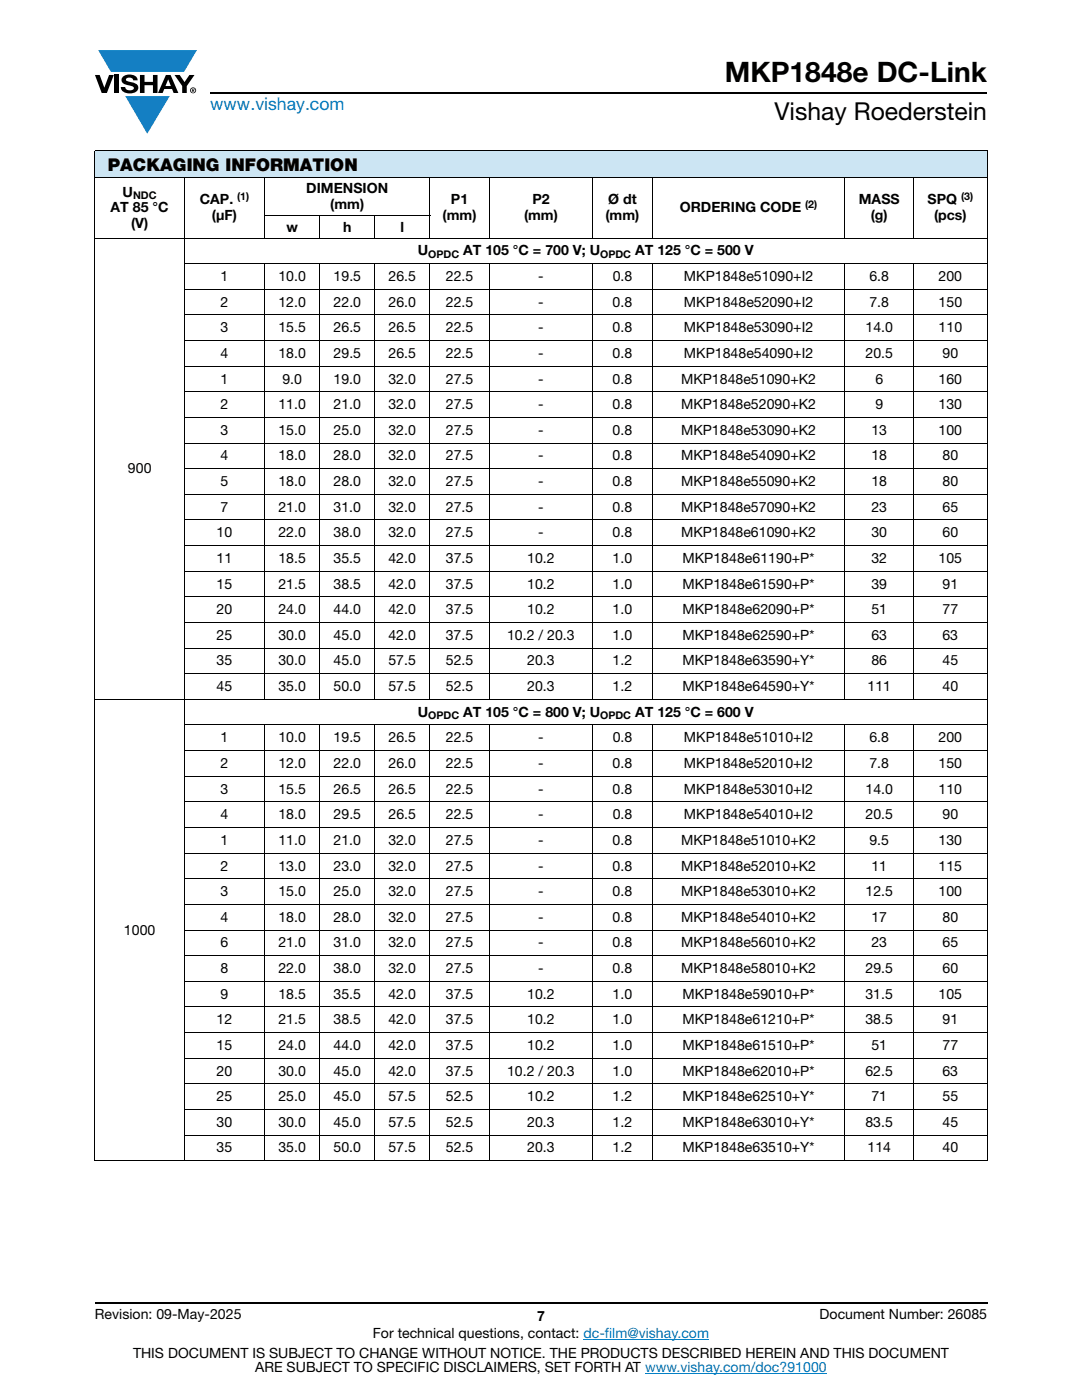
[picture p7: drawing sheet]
<svg xmlns="http://www.w3.org/2000/svg" width="216mm" height="279mm" viewBox="0 0 216 279" stroke-linecap="round" stroke-linejoin="round" font-family="sans-serif">
<defs><g id="words">
<text font-size="5.6" x="144.6" y="16.4">MKP1848e DC-Link</text>
<text font-size="4.9" x="154.5" y="24">Vishay Roederstein</text>
<text font-size="3.5" fill="#007ec4" x="42" y="21.9">www.vishay.com</text>
<text font-size="3.5" x="21.5" y="34.1">PACKAGING INFORMATION</text>
<g font-size="2.8">
<text x="24.5" y="39.2">U</text>
<text x="39.9" y="40.8">CAP.</text>
<text x="61.1" y="38.6">DIMENSION</text>
<text x="65.9" y="41.8">(mm)</text>
<text x="90" y="40.8">P1</text>
<text x="106.2" y="40.8">P2</text>
<text x="121.3" y="40.8">Ø dt</text>
<text x="171.4" y="40.8">MASS</text>
<text x="185.1" y="40.8">SPQ</text>
<text x="22.1" y="42.4">AT 85 °C</text>
<text x="26.1" y="45.6">(V)</text>
<text x="42.3" y="44">(μF)</text>
<text x="57.2" y="46.2">w</text>
<text x="68.5" y="46.2">h</text>
<text x="79.9" y="46.2">l</text>
<text x="88.3" y="44">(mm)</text>
<text x="104.6" y="44">(mm)</text>
<text x="120.8" y="44">(mm)</text>
<text x="135.6" y="42.4">ORDERING CODE</text>
<text x="173.8" y="44">(g)</text>
<text x="186.4" y="44">(pcs)</text>
<text x="83.4" y="51">U</text>
<text x="92.4" y="51">AT 105 °C = 700 V; U</text>
<text x="126.7" y="51">AT 125 °C = 500 V</text>
<text x="44" y="56.1">1</text>
<text x="55.6" y="56.1">10.0</text>
<text x="66.6" y="56.1">19.5</text>
<text x="77.5" y="56.1">26.5</text>
<text x="89" y="56.1">22.5</text>
<text x="107.4" y="56.1">-</text>
<text x="122.3" y="56.1">0.8</text>
<text x="136.5" y="56.1">MKP1848e51090+I2</text>
<text x="173.5" y="56.1">6.8</text>
<text x="187.3" y="56.1">200</text>
<text x="44" y="61.2">2</text>
<text x="55.6" y="61.2">12.0</text>
<text x="66.6" y="61.2">22.0</text>
<text x="77.5" y="61.2">26.0</text>
<text x="89" y="61.2">22.5</text>
<text x="107.4" y="61.2">-</text>
<text x="122.2" y="61.2">0.8</text>
<text x="136.5" y="61.2">MKP1848e52090+I2</text>
<text x="173.5" y="61.2">7.8</text>
<text x="187.3" y="61.2">150</text>
<text x="44" y="66.3">3</text>
<text x="44" y="71.4">4</text>
<text x="55.6" y="66.3">15.5</text>
<text x="55.6" y="71.4">18.0</text>
<text x="66.6" y="66.3">26.5</text>
<text x="66.6" y="71.4">29.5</text>
<text x="77.5" y="66.3">26.5</text>
<text x="77.5" y="71.4">26.5</text>
<text x="89" y="66.3">22.5</text>
<text x="89" y="71.4">22.5</text>
<text x="107.4" y="66.3">-</text>
<text x="107.4" y="71.4">-</text>
<text x="122.2" y="66.3">0.8</text>
<text x="122.2" y="71.4">0.8</text>
<text x="136.5" y="66.3">MKP1848e53090+I2</text>
<text x="136.5" y="71.4">MKP1848e54090+I2</text>
<text x="172.7" y="66.3">14.0</text>
<text x="172.7" y="71.4">20.5</text>
<text x="187.3" y="66.3">110</text>
<text x="188.1" y="71.4">90</text>
<text x="44" y="76.5">1</text>
<text x="56.3" y="76.5">9.0</text>
<text x="66.5" y="76.5">19.0</text>
<text x="77.5" y="76.5">32.0</text>
<text x="89" y="76.5">27.5</text>
<text x="107.4" y="76.5">-</text>
<text x="122.2" y="76.5">0.8</text>
<text x="135.9" y="76.5">MKP1848e51090+K2</text>
<text x="174.7" y="76.5">6</text>
<text x="187.3" y="76.5">160</text>
<text x="44" y="81.7">2</text>
<text x="55.6" y="81.7">11.0</text>
<text x="66.5" y="81.7">21.0</text>
<text x="77.5" y="81.7">32.0</text>
<text x="89" y="81.7">27.5</text>
<text x="107.4" y="81.7">-</text>
<text x="122.2" y="81.7">0.8</text>
<text x="135.9" y="81.7">MKP1848e52090+K2</text>
<text x="174.7" y="81.7">9</text>
<text x="187.3" y="81.7">130</text>
<text x="44" y="86.8">3</text>
<text x="55.6" y="86.8">15.0</text>
<text x="66.5" y="86.8">25.0</text>
<text x="77.5" y="86.8">32.0</text>
<text x="89" y="86.8">27.5</text>
<text x="107.4" y="86.8">-</text>
<text x="122.2" y="86.8">0.8</text>
<text x="135.9" y="86.8">MKP1848e53090+K2</text>
<text x="173.9" y="86.8">13</text>
<text x="187.3" y="86.8">100</text>
<text x="25.5" y="94.4">900</text>
<text x="44" y="91.9">4</text>
<text x="55.6" y="91.9">18.0</text>
<text x="66.5" y="91.9">28.0</text>
<text x="77.5" y="91.9">32.0</text>
<text x="89" y="91.9">27.5</text>
<text x="107.4" y="91.9">-</text>
<text x="122.2" y="91.9">0.8</text>
<text x="135.9" y="91.9">MKP1848e54090+K2</text>
<text x="173.9" y="91.9">18</text>
<text x="188.1" y="91.9">80</text>
<text x="44" y="97">5</text>
<text x="55.6" y="97">18.0</text>
<text x="66.5" y="97">28.0</text>
<text x="77.5" y="97">32.0</text>
<text x="89" y="97">27.5</text>
<text x="107.4" y="97">-</text>
<text x="122.2" y="97">0.8</text>
<text x="135.9" y="97">MKP1848e55090+K2</text>
<text x="173.9" y="97">18</text>
<text x="188.1" y="97">80</text>
<text x="43.2" y="107.2">10</text>
<text x="44" y="102.1">7</text>
<text x="55.6" y="102.1">21.0</text>
<text x="55.6" y="107.2">22.0</text>
<text x="66.5" y="102.1">31.0</text>
<text x="66.5" y="107.2">38.0</text>
<text x="77.5" y="102.1">32.0</text>
<text x="77.5" y="107.2">32.0</text>
<text x="89" y="102.1">27.5</text>
<text x="89" y="107.2">27.5</text>
<text x="107.4" y="102.1">-</text>
<text x="107.4" y="107.2">-</text>
<text x="122.2" y="102.1">0.8</text>
<text x="122.2" y="107.2">0.8</text>
<text x="135.9" y="102.1">MKP1848e57090+K2</text>
<text x="135.9" y="107.2">MKP1848e61090+K2</text>
<text x="173.9" y="102.1">23</text>
<text x="173.9" y="107.2">30</text>
<text x="188.1" y="102.1">65</text>
<text x="188.1" y="107.2">60</text>
<text x="43.2" y="112.4">11</text>
<text x="55.6" y="112.4">18.5</text>
<text x="66.5" y="112.4">35.5</text>
<text x="77.5" y="112.4">42.0</text>
<text x="89" y="112.4">37.5</text>
<text x="105.2" y="112.4">10.2</text>
<text x="122.2" y="112.4">1.0</text>
<text x="136.2" y="112.4">MKP1848e61190+P*</text>
<text x="173.9" y="112.4">32</text>
<text x="187.3" y="112.4">105</text>
<text x="43.2" y="117.5">15</text>
<text x="55.6" y="117.5">21.5</text>
<text x="66.5" y="117.5">38.5</text>
<text x="77.5" y="117.5">42.0</text>
<text x="89" y="117.5">37.5</text>
<text x="105.2" y="117.5">10.2</text>
<text x="122.2" y="117.5">1.0</text>
<text x="136.2" y="117.5">MKP1848e61590+P*</text>
<text x="173.9" y="117.5">39</text>
<text x="188.1" y="117.5">91</text>
<text x="43.2" y="122.6">20</text>
<text x="55.6" y="122.6">24.0</text>
<text x="66.5" y="122.6">44.0</text>
<text x="77.5" y="122.6">42.0</text>
<text x="89" y="122.6">37.5</text>
<text x="105.2" y="122.6">10.2</text>
<text x="122.2" y="122.6">1.0</text>
<text x="136.2" y="122.6">MKP1848e62090+P*</text>
<text x="173.9" y="122.6">51</text>
<text x="188.1" y="122.6">77</text>
<text x="43.2" y="127.7">25</text>
<text x="55.6" y="127.7">30.0</text>
<text x="66.5" y="127.7">45.0</text>
<text x="77.5" y="127.7">42.0</text>
<text x="89" y="127.7">37.5</text>
<text x="101.2" y="127.7">10.2 / 20.3</text>
<text x="122.2" y="127.7">1.0</text>
<text x="136.2" y="127.7">MKP1848e62590+P*</text>
<text x="173.9" y="127.7">63</text>
<text x="188.1" y="127.7">63</text>
<text x="43.2" y="132.8">35</text>
<text x="43.2" y="137.9">45</text>
<text x="55.6" y="132.8">30.0</text>
<text x="55.6" y="137.9">35.0</text>
<text x="66.5" y="132.8">45.0</text>
<text x="66.5" y="137.9">50.0</text>
<text x="77.5" y="132.8">57.5</text>
<text x="77.5" y="137.9">57.5</text>
<text x="89" y="132.8">52.5</text>
<text x="89" y="137.9">52.5</text>
<text x="105.2" y="132.8">20.3</text>
<text x="105.2" y="137.9">20.3</text>
<text x="122.2" y="132.8">1.2</text>
<text x="122.2" y="137.9">1.2</text>
<text x="136.2" y="132.8">MKP1848e63590+Y*</text>
<text x="136.2" y="137.9">MKP1848e64590+Y*</text>
<text x="173.1" y="137.9">111</text>
<text x="173.9" y="132.8">86</text>
<text x="188.1" y="137.9">40</text>
<text x="188.1" y="132.8">45</text>
<text x="83.4" y="143">U</text>
<text x="92.4" y="143">AT 105 °C = 800 V; U</text>
<text x="126.7" y="143">AT 125 °C = 600 V</text>
<text x="44" y="148.1">1</text>
<text x="55.6" y="148.1">10.0</text>
<text x="66.6" y="148.1">19.5</text>
<text x="77.5" y="148.1">26.5</text>
<text x="89" y="148.1">22.5</text>
<text x="107.4" y="148.1">-</text>
<text x="122.3" y="148.1">0.8</text>
<text x="136.5" y="148.1">MKP1848e51010+I2</text>
<text x="173.5" y="148.1">6.8</text>
<text x="187.3" y="148.1">200</text>
<text x="44" y="153.3">2</text>
<text x="55.6" y="153.3">12.0</text>
<text x="66.6" y="153.3">22.0</text>
<text x="77.5" y="153.3">26.0</text>
<text x="89" y="153.3">22.5</text>
<text x="107.4" y="153.3">-</text>
<text x="122.2" y="153.3">0.8</text>
<text x="136.5" y="153.3">MKP1848e52010+I2</text>
<text x="173.5" y="153.3">7.8</text>
<text x="187.3" y="153.3">150</text>
<text x="44" y="158.4">3</text>
<text x="55.6" y="158.4">15.5</text>
<text x="66.6" y="158.4">26.5</text>
<text x="77.5" y="158.4">26.5</text>
<text x="89" y="158.4">22.5</text>
<text x="107.4" y="158.4">-</text>
<text x="122.2" y="158.4">0.8</text>
<text x="136.5" y="158.4">MKP1848e53010+I2</text>
<text x="172.7" y="158.4">14.0</text>
<text x="187.3" y="158.4">110</text>
<text x="44" y="163.5">4</text>
<text x="55.6" y="163.5">18.0</text>
<text x="66.6" y="163.5">29.5</text>
<text x="77.5" y="163.5">26.5</text>
<text x="89" y="163.5">22.5</text>
<text x="107.4" y="163.5">-</text>
<text x="122.3" y="163.5">0.8</text>
<text x="136.5" y="163.5">MKP1848e54010+I2</text>
<text x="172.7" y="163.5">20.5</text>
<text x="188.1" y="163.5">90</text>
<text x="44" y="168.6">1</text>
<text x="44" y="173.7">2</text>
<text x="55.6" y="168.6">11.0</text>
<text x="55.6" y="173.7">13.0</text>
<text x="66.5" y="168.6">21.0</text>
<text x="66.5" y="173.7">23.0</text>
<text x="77.5" y="168.6">32.0</text>
<text x="77.5" y="173.7">32.0</text>
<text x="89" y="168.6">27.5</text>
<text x="89" y="173.7">27.5</text>
<text x="107.4" y="168.6">-</text>
<text x="107.4" y="173.7">-</text>
<text x="122.2" y="168.6">0.8</text>
<text x="122.2" y="173.7">0.8</text>
<text x="135.9" y="168.6">MKP1848e51010+K2</text>
<text x="135.9" y="173.7">MKP1848e52010+K2</text>
<text x="173.5" y="168.6">9.5</text>
<text x="173.9" y="173.7">11</text>
<text x="187.3" y="173.7">115</text>
<text x="187.3" y="168.6">130</text>
<text x="44" y="178.8">3</text>
<text x="55.6" y="178.8">15.0</text>
<text x="66.5" y="178.8">25.0</text>
<text x="77.5" y="178.8">32.0</text>
<text x="89" y="178.8">27.5</text>
<text x="107.4" y="178.8">-</text>
<text x="122.2" y="178.8">0.8</text>
<text x="135.9" y="178.8">MKP1848e53010+K2</text>
<text x="172.7" y="178.8">12.5</text>
<text x="187.3" y="178.8">100</text>
<text x="44" y="184">4</text>
<text x="55.6" y="184">18.0</text>
<text x="66.5" y="184">28.0</text>
<text x="77.5" y="184">32.0</text>
<text x="89" y="184">27.5</text>
<text x="107.4" y="184">-</text>
<text x="122.2" y="184">0.8</text>
<text x="135.9" y="184">MKP1848e54010+K2</text>
<text x="173.9" y="184">17</text>
<text x="188.1" y="184">80</text>
<text x="24.7" y="186.5">1000</text>
<text x="44" y="189.1">6</text>
<text x="55.6" y="189.1">21.0</text>
<text x="66.5" y="189.1">31.0</text>
<text x="77.5" y="189.1">32.0</text>
<text x="89" y="189.1">27.5</text>
<text x="107.4" y="189.1">-</text>
<text x="122.2" y="189.1">0.8</text>
<text x="135.9" y="189.1">MKP1848e56010+K2</text>
<text x="173.9" y="189.1">23</text>
<text x="188.1" y="189.1">65</text>
<text x="44" y="194.2">8</text>
<text x="55.6" y="194.2">22.0</text>
<text x="66.5" y="194.2">38.0</text>
<text x="77.5" y="194.2">32.0</text>
<text x="89" y="194.2">27.5</text>
<text x="107.4" y="194.2">-</text>
<text x="122.2" y="194.2">0.8</text>
<text x="135.9" y="194.2">MKP1848e58010+K2</text>
<text x="172.7" y="194.2">29.5</text>
<text x="188.1" y="194.2">60</text>
<text x="44" y="199.3">9</text>
<text x="55.6" y="199.3">18.5</text>
<text x="66.5" y="199.3">35.5</text>
<text x="77.5" y="199.3">42.0</text>
<text x="89" y="199.3">37.5</text>
<text x="105.2" y="199.3">10.2</text>
<text x="122.2" y="199.3">1.0</text>
<text x="136.2" y="199.3">MKP1848e59010+P*</text>
<text x="172.7" y="199.3">31.5</text>
<text x="187.3" y="199.3">105</text>
<text x="43.2" y="204.4">12</text>
<text x="43.2" y="209.5">15</text>
<text x="55.6" y="204.4">21.5</text>
<text x="55.6" y="209.5">24.0</text>
<text x="66.5" y="204.4">38.5</text>
<text x="66.5" y="209.5">44.0</text>
<text x="77.5" y="204.4">42.0</text>
<text x="77.5" y="209.5">42.0</text>
<text x="89" y="204.4">37.5</text>
<text x="89" y="209.5">37.5</text>
<text x="105.2" y="204.4">10.2</text>
<text x="105.2" y="209.5">10.2</text>
<text x="122.2" y="204.4">1.0</text>
<text x="122.2" y="209.5">1.0</text>
<text x="136.2" y="204.4">MKP1848e61210+P*</text>
<text x="136.2" y="209.5">MKP1848e61510+P*</text>
<text x="172.7" y="204.4">38.5</text>
<text x="173.9" y="209.5">51</text>
<text x="188.1" y="204.4">91</text>
<text x="188.1" y="209.5">77</text>
<text x="43.2" y="214.7">20</text>
<text x="55.6" y="214.7">30.0</text>
<text x="66.5" y="214.7">45.0</text>
<text x="77.5" y="214.7">42.0</text>
<text x="89" y="214.7">37.5</text>
<text x="101.2" y="214.7">10.2 / 20.3</text>
<text x="122.2" y="214.7">1.0</text>
<text x="136.2" y="214.7">MKP1848e62010+P*</text>
<text x="172.7" y="214.7">62.5</text>
<text x="188.1" y="214.7">63</text>
<text x="43.2" y="219.8">25</text>
<text x="55.6" y="219.8">25.0</text>
<text x="66.5" y="219.8">45.0</text>
<text x="77.5" y="219.8">57.5</text>
<text x="89" y="219.8">52.5</text>
<text x="105.2" y="219.8">10.2</text>
<text x="122.2" y="219.8">1.2</text>
<text x="136.2" y="219.8">MKP1848e62510+Y*</text>
<text x="173.9" y="219.8">71</text>
<text x="188.1" y="219.8">55</text>
<text x="43.2" y="224.9">30</text>
<text x="55.6" y="224.9">30.0</text>
<text x="66.5" y="224.9">45.0</text>
<text x="77.5" y="224.9">57.5</text>
<text x="89" y="224.9">52.5</text>
<text x="105.2" y="224.9">20.3</text>
<text x="122.2" y="224.9">1.2</text>
<text x="136.2" y="224.9">MKP1848e63010+Y*</text>
<text x="172.7" y="224.9">83.5</text>
<text x="188.1" y="224.9">45</text>
<text x="43.2" y="230">35</text>
<text x="55.6" y="230">35.0</text>
<text x="66.5" y="230">50.0</text>
<text x="77.5" y="230">57.5</text>
<text x="89" y="230">52.5</text>
<text x="105.2" y="230">20.3</text>
<text x="122.2" y="230">1.2</text>
<text x="136.2" y="230">MKP1848e63510+Y*</text>
<text x="173.1" y="230">114</text>
<text x="188.1" y="230">40</text>
<text x="18.9" y="263.3">Revision: 09-May-2025</text>
<text x="107.2" y="263.6">7</text>
<text x="163.6" y="263.3">Document Number: 26085</text>
<text x="74.4" y="267.1">For technical questions, contact: dc-film@vishay.com</text>
<text x="26.5" y="271">THIS DOCUMENT IS SUBJECT TO CHANGE WITHOUT NOTICE. THE PRODUCTS DESCRIBED HEREIN AND THIS DOCUMENT</text>
<text x="50.9" y="273.8">ARE SUBJECT TO SPECIFIC DISCLAIMERS, SET FORTH AT www.vishay.com/doc?91000</text>
</g>
<g font-size="2.1">
<text x="26.6" y="39.7">NDC</text>
<text x="47.3" y="40">(1)</text>
<text x="160.7" y="41.6">(2)</text>
<text x="191.8" y="40">(3)</text>
<text x="85.4" y="51.5">OPDC</text>
<text x="119.7" y="51.5">OPDC</text>
<text x="85.4" y="143.6">OPDC</text>
<text x="119.7" y="143.6">OPDC</text>
</g>
</g></defs>
<g fill="#147fc3">
<path d="M19.6 10h19.7l-2.6 4.3h-1.1h-13.5z"/>
<path d="M25 19.2h8.9l-4.5 7.5z"/>
</g>
<g fill="#000">
<path d="M18.9 15h1l.9 2.5 1-2.5h.9l-1.4 3.6h-1zM22.9 15h.9v3.6h-.9zM24.6 15.3a2.1 2.1 0 0 1 2.8 .3l.1 .4h-.9a.79 .79 0 0 0-.7-.5 .79 .79 0 0 0-.8 .4l.3 .3 1 .2a1.08 1.08 0 0 1 1.2 1 1.08 1.08 0 0 1-1.1 1.2 1.73 1.73 0 0 1-2.4-1.2h.9a.96 .96 0 0 0 .8 .6 .96 .96 0 0 0 .9-.4 1.31 1.31 0 0 0-1.2-.6 1.03 1.03 0 0 1-1.1-.6 1.03 1.03 0 0 1 .2-1.1zM27.9 15h.9v1.3h1.7v-1.3h.9v3.6h-.9v-1.6h-1.7v1.6h-.9zM34.8 15h1.1l.9 1.4 1-1.4h1l-1.5 2.2v1.4h-.9v-1.4z"/>
<path d="M33.6 15.9l.5 1.3h-1.1zM33.1 15l-1.6 3.6h1l.3-.8h1.5l.3 .8h1l-1.6-3.6z"/>
<path d="M38.4 17.8h.2v.2h-.2zM38.3 17.7v.7h.1v-.3l.4 .3-.2-.3 .2-.2-.1-.2z"/>
<path d="M38.1 18a.46 .46 0 0 1 .9 0 .46 .46 0 0 1-.9 0zM37.9 18a.6 .6 0 0 0 1.2 0 .6 .6 0 0 0-1.2 0z"/>
</g>
<path d="M42 18.6h155M18.9 260h178.1" fill="none" stroke="#000" stroke-width=".36"/>
<path d="M116.4 267.3h25.1M128.7 274h36.3" fill="none" stroke="#007ec4" stroke-width=".2"/>
<path d="M18.9 30h178.1v5.5h-178.1z" fill="#cce5f3"/>
<g fill="none" stroke="#000" stroke-width=".2">
<path d="M18.9 30h178.1M18.9 35.5h178.1M18.9 30.1v201.5M36.8 35.4v196.3M52.8 35.4v12.2M85.7 35.4v12.2M97.7 35.4v12.2M118.2 35.4v12.2M130.2 35.4v12.2M168.6 35.4v12.2M182.3 35.4v12.2M197 30.1v201.5"/>
<path d="M18.9 47.5h178.1M36.7 52.6h160.3M36.7 57.7h160.3M52.7 43.1h33.2M52.8 52.5v87.2M63.8 43v4.6M63.8 52.5v87.2M74.8 43v4.6M74.8 52.5v87.2M85.7 52.5v87.2M97.7 52.5v87.2M118.2 52.5v87.2"/>
<path d="M130.2 52.5v87.2M168.6 52.5v87.2M182.3 52.5v87.2M36.7 62.8h160.3M36.7 67.9h160.3M36.7 73.1h160.3M36.7 78.2h160.3M36.7 83.3h160.3M36.7 88.4h160.3M36.7 93.5h160.3M36.7 98.6h160.3M36.7 103.8h160.3"/>
<path d="M36.7 108.9h160.3M36.7 114h160.3M36.7 119.1h160.3M18.9 139.6h178.1M36.7 124.2h160.3M36.7 129.3h160.3M36.7 134.5h160.3M36.7 144.7h160.3M36.7 149.8h160.3M36.7 154.9h160.3M52.8 144.6v87.1M63.8 144.6v87.1"/>
<path d="M74.8 144.6v87.1M85.7 144.6v87.1M97.7 144.6v87.1M118.2 144.6v87.1M130.2 144.6v87.1M168.6 144.6v87.1M182.3 144.6v87.1M36.7 160h160.3M36.7 165.1h160.3M36.7 170.3h160.3M36.7 175.4h160.3M36.7 180.5h160.3"/>
<path d="M36.7 185.6h160.3M36.7 190.7h160.3M36.7 195.8h160.3M36.7 201h160.3M36.7 206.1h160.3M36.7 211.2h160.3M36.7 216.3h160.3M18.9 231.6h178.1M36.7 221.4h160.3M36.7 226.5h160.3"/>
</g>
<use href="#words"/>
</svg>
